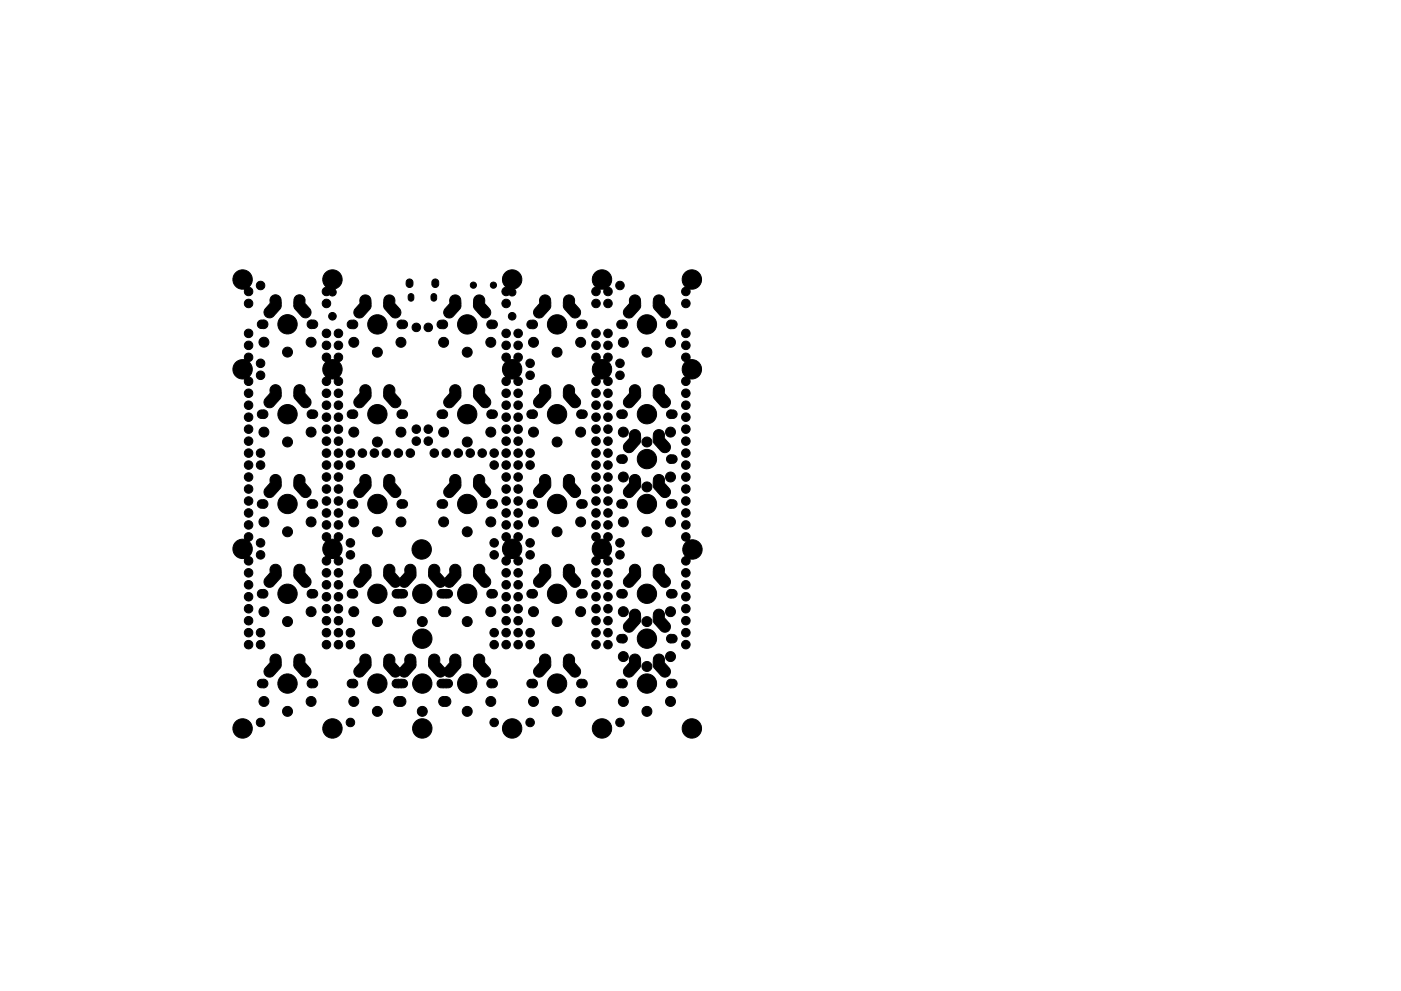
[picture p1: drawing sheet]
<svg xmlns="http://www.w3.org/2000/svg" width="297mm" height="210mm" viewBox="0 0 297 210" stroke-linecap="round" stroke-linejoin="round" font-family="sans-serif">
<g fill="#000" stroke="#000" stroke-width=".21">
<path d="M49.8 58a2.1 2.1 0 0 1 3-.1 2.1 2.1 0 0 1 .1 3 .94 .94 0 0 1 .6 1.2 .94 .94 0 0 1-1.2 .6 .94 .94 0 0 1-.5-1.3 2.09 2.09 0 0 1-2.1-1 2.09 2.09 0 0 1 .1-2.4zM68.9 58a2.08 2.08 0 0 1 3.3 .3 2.08 2.08 0 0 1-1.2 3.1 .86 .86 0 0 1 0 1.2 .86 .86 0 0 1-1.2-.1 .94 .94 0 0 1-1.4-.3 .94 .94 0 0 1 .7-1.3v-.1a2.04 2.04 0 0 1-.2-2.8zM86.3 59.4a.73 .73 0 0 1 .8-.2 .73 .73 0 0 1 .5 .7v.4a.73 .73 0 0 1-.8 .7 .73 .73 0 0 1-.7-.7v-.5zM91.8 59.4a.73 .73 0 0 1 .8-.2 .73 .73 0 0 1 .4 .7 .84 .84 0 0 1-.6 1.1 .73 .73 0 0 1-.8-.7v-.5zM107 58a2.08 2.08 0 0 1 3.3 .3 2.08 2.08 0 0 1-1.2 3.1 .86 .86 0 0 1 0 1.2 .86 .86 0 0 1-1.2-.1 .94 .94 0 0 1-1.4-.3 .94 .94 0 0 1 .7-1.3v-.1a2.04 2.04 0 0 1-.2-2.8zM126 58a2.1 2.1 0 0 1 3-.1 2.1 2.1 0 0 1 .1 3 .94 .94 0 0 1 .6 1.2 .94 .94 0 0 1-1.2 .6 .94 .94 0 0 1-.5-1.3h-.8a.95 .95 0 0 1-.5 1.3 .95 .95 0 0 1-1.2-.6 .95 .95 0 0 1 .7-1.2v-.1a2.04 2.04 0 0 1-.2-2.8zM145.1 58a2.08 2.08 0 0 1 3.5 .7 2.08 2.08 0 0 1-2.3 2.7 .94 .94 0 0 1-.6 1.3 .94 .94 0 0 1-1.2-.7 .94 .94 0 0 1 .8-1.1v-.1a2.04 2.04 0 0 1-.2-2.8zM49.8 77a3.5 3.5 0 0 1 2-.7 .95 .95 0 0 1 .5-1.3 .95 .95 0 0 1 1.3 .6 .95 .95 0 0 1-.8 1.2 2.24 2.24 0 0 1 .1 3.1 .94 .94 0 0 1 .7 1.3 .94 .94 0 0 1-1.3 .5 .94 .94 0 0 1-.5-1.3 2.09 2.09 0 0 1-2.1-1 2.09 2.09 0 0 1 .1-2.4zM54.8 68.2a1.12 1.12 0 0 1 1.3-.3 1.12 1.12 0 0 1 .6 1.3 1.25 1.25 0 0 1-2.1-.3zM57.5 62.9l.6-.3h.7l.6 .4 .2 .6v1.3l-.1 .5-1.4 1.6a1.18 1.18 0 0 1-1.7 .2 1.18 1.18 0 0 1-.2-1.7l1.1-1.1-.1-.8zM62.7 62.8l.9-.3 .6 .3 .4 .6 .1 1 1 1.1a1.18 1.18 0 0 1-.1 1.6 1.18 1.18 0 0 1-1.7 0l-1.6-2v-1.5zM65.4 68.1a1.16 1.16 0 0 1 1.3-.1 1.16 1.16 0 0 1 .6 1.1 1.22 1.22 0 0 1-1.1 .6 1.22 1.22 0 0 1-1.1-.8z"/>
<path d="M68.6 75.2a.96 .96 0 0 1 1.2-.1 .96 .96 0 0 1 .3 1.2h.8a.95 .95 0 0 1 .5-1.3 .95 .95 0 0 1 1.3 .6 .95 .95 0 0 1-.8 1.2 2.24 2.24 0 0 1 0 3.1 .94 .94 0 0 1 .7 1.3 .94 .94 0 0 1-1.3 .5 .94 .94 0 0 1-.4-1.3h-.8a.95 .95 0 0 1-.5 1.3 .95 .95 0 0 1-1.3-.6 .95 .95 0 0 1 .8-1.2 2.23 2.23 0 0 1 0-3.1v-.1a.95 .95 0 0 1-.5-1.5zM73.8 68.3a1.12 1.12 0 0 1 1.4-.3 1.12 1.12 0 0 1 .6 1.3 1.25 1.25 0 0 1-2.2-.4zM76.6 63l.6-.4h.6l.6 .4 .2 .6 .1 1.3-.1 .5-1.5 1.7a1.18 1.18 0 0 1-1.7 .1 1.18 1.18 0 0 1-.1-1.7l1-1.1v-.8zM81.8 62.9l.8-.3 .7 .2 .4 .6v1l1 1.1a1.18 1.18 0 0 1-.1 1.7 1.18 1.18 0 0 1-1.6-.1l-1.6-1.9v-1.6zM84.4 68.2a1.28 1.28 0 0 1 2 .5 1.2 1.2 0 0 1-1.9 .8 .93 .93 0 0 1-.1-1.3zM86.7 62.5a.6 .6 0 0 1 .7-.2 .6 .6 0 0 1 .3 .6v.4a.6 .6 0 0 1-.6 .6 .6 .6 0 0 1-.6-.6zM91.6 62.5a.6 .6 0 0 1 .6-.2 .6 .6 0 0 1 .4 .6v.4a.6 .6 0 0 1-.6 .6 .6 .6 0 0 1-.6-.6zM92.9 68.3a1.12 1.12 0 0 1 1.3-.3 1.12 1.12 0 0 1 .6 1.3 1.25 1.25 0 0 1-2.1-.4zM95.6 63l.6-.4h.7l.6 .4 .2 .6v1.3l-.1 .5-1.5 1.7a1.18 1.18 0 0 1-1.6 .1 1.18 1.18 0 0 1-.2-1.7l1.1-1.1-.1-.8zM100.8 62.9l.9-.3 .6 .2 .4 .6 .1 1 1 1.1a1.18 1.18 0 0 1-.1 1.7 1.18 1.18 0 0 1-1.7-.1l-1.6-1.9v-1.6zM103.4 68.2a1.28 1.28 0 0 1 2.1 .5 1.2 1.2 0 0 1-2 .8 .93 .93 0 0 1-.1-1.3zM106.7 75.2a.96 .96 0 0 1 1.2-.1 .96 .96 0 0 1 .3 1.2h.8a.95 .95 0 0 1 .5-1.3 .95 .95 0 0 1 1.3 .6 .95 .95 0 0 1-.8 1.2 2.24 2.24 0 0 1 0 3.1 .94 .94 0 0 1 .7 1.3 .94 .94 0 0 1-1.3 .5 .94 .94 0 0 1-.4-1.3h-.8a.95 .95 0 0 1-.5 1.3 .95 .95 0 0 1-1.3-.6 .95 .95 0 0 1 .8-1.2 2.23 2.23 0 0 1 0-3.1v-.1a.95 .95 0 0 1-.5-1.5z"/>
<path d="M112 68.1a1.12 1.12 0 0 1 1.4-.1 1.12 1.12 0 0 1 .5 1.3 1.25 1.25 0 0 1-2.2-.4zM114.7 63l.6-.4h.6l.6 .4 .2 .6 .1 1.3-.1 .5-1.5 1.7a1.18 1.18 0 0 1-1.7 .1 1.18 1.18 0 0 1-.1-1.7l1-1.1v-.8zM119.9 62.9l.8-.3 .7 .2 .4 .6v1l1 1.1a1.18 1.18 0 0 1-.1 1.7 1.18 1.18 0 0 1-1.6-.1l-1.6-1.9v-1.6zM122.5 68.2a1.28 1.28 0 0 1 2 .5 1.2 1.2 0 0 1-1.9 .8 .93 .93 0 0 1-.1-1.3zM125.7 75.2a.96 .96 0 0 1 1.2-.1 .96 .96 0 0 1 .3 1.2h.8a.95 .95 0 0 1 .5-1.3 .95 .95 0 0 1 1.3 .6 .95 .95 0 0 1-.8 1.2 2.24 2.24 0 0 1 .1 3.1 .94 .94 0 0 1 .7 1.3 .94 .94 0 0 1-1.3 .5 .94 .94 0 0 1-.5-1.3h-.8a.95 .95 0 0 1-.5 1.3 .95 .95 0 0 1-1.2-.6 .95 .95 0 0 1 .7-1.2 2.23 2.23 0 0 1 0-3.1v-.1a.95 .95 0 0 1-.5-1.5zM131 68.3a1.12 1.12 0 0 1 1.3-.3 1.12 1.12 0 0 1 .6 1.3 1.25 1.25 0 0 1-2.1-.4zM133.7 63l.6-.4h.7l.6 .4 .2 .6v1.3l-.1 .5-1.5 1.7a1.18 1.18 0 0 1-1.6 .1 1.18 1.18 0 0 1-.2-1.7l1.1-1.1-.1-.8zM138.9 62.9l.9-.3 .6 .2 .4 .6 .1 1 1 1.1a1.18 1.18 0 0 1-.1 1.7 1.18 1.18 0 0 1-1.7-.1l-1.6-1.9v-1.6zM141.5 68.2a1.28 1.28 0 0 1 2.1 .5 1.2 1.2 0 0 1-2 .8 .93 .93 0 0 1-.1-1.3zM144.8 75.2a.96 .96 0 0 1 1.2-.1 .96 .96 0 0 1 .3 1.2 2.11 2.11 0 0 1 2.4 2.1 2.11 2.11 0 0 1-2.4 2.1 .94 .94 0 0 1-.6 1.2 .94 .94 0 0 1-1.2-.6 .94 .94 0 0 1 .8-1.2 2.23 2.23 0 0 1 0-3.1v-.1a.95 .95 0 0 1-.5-1.5zM54.8 87.3a1.12 1.12 0 0 1 1.3-.3 1.12 1.12 0 0 1 .6 1.3 1.25 1.25 0 0 1-2.1-.3zM57.5 82l.6-.3h.7l.6 .4 .2 .6v1.3l-.1 .4-1.5 1.7a1.18 1.18 0 0 1-1.6 .1 1.18 1.18 0 0 1-.2-1.6l1.1-1.2-.1-.8z"/>
<path d="M62.7 81.9l.9-.3 .6 .3 .4 .6 .1 .9 1 1.2a1.18 1.18 0 0 1-.1 1.6 1.18 1.18 0 0 1-1.7 0l-1.6-2v-1.5zM65.4 87.2a1.16 1.16 0 0 1 1.3-.2 1.16 1.16 0 0 1 .6 1.1 1.22 1.22 0 0 1-1.1 .7 1.22 1.22 0 0 1-1.1-.8zM73.8 87.3a1.12 1.12 0 0 1 1.4-.3 1.12 1.12 0 0 1 .6 1.3 1.25 1.25 0 0 1-2.2-.3zM76.6 82l.6-.3h.6l.6 .4 .2 .6 .1 1.3-.1 .4-1.5 1.7a1.18 1.18 0 0 1-1.7 .1 1.18 1.18 0 0 1-.1-1.6l1-1.2v-.8zM81.8 81.9l.8-.3 .7 .3 .4 .6v.9l1 1.2a1.18 1.18 0 0 1-.1 1.6 1.18 1.18 0 0 1-1.6 0l-1.6-2v-1.5zM84.4 87.3a1.28 1.28 0 0 1 2 .5 1.2 1.2 0 0 1-1.9 .8 .93 .93 0 0 1-.1-1.3zM92.9 87.3a1.12 1.12 0 0 1 1.3-.3 1.12 1.12 0 0 1 .6 1.3 1.25 1.25 0 0 1-2.1-.3zM95.6 82l.6-.3h.7l.6 .4 .2 .6v1.3l-.1 .4-1.5 1.7a1.18 1.18 0 0 1-1.6 .1 1.18 1.18 0 0 1-.2-1.6l1.1-1.2-.1-.8zM100.8 81.9l.9-.3 .6 .3 .4 .6 .1 .9 1 1.2a1.18 1.18 0 0 1-.1 1.6 1.18 1.18 0 0 1-1.7 0l-1.6-2v-1.5zM103.4 87.3a1.28 1.28 0 0 1 2.1 .5 1.2 1.2 0 0 1-2 .8 .93 .93 0 0 1-.1-1.3zM111.9 87.3a1.12 1.12 0 0 1 1.4-.3 1.12 1.12 0 0 1 .6 1.3 1.25 1.25 0 0 1-2.2-.3zM114.7 82l.6-.3h.6l.6 .4 .2 .6 .1 1.3-.1 .4-1.5 1.7a1.18 1.18 0 0 1-1.7 .1 1.18 1.18 0 0 1-.1-1.6l1-1.2v-.8z"/>
<path d="M119.9 81.9l.8-.3 .7 .3 .4 .6v.9l1 1.2a1.18 1.18 0 0 1-.1 1.6 1.18 1.18 0 0 1-1.6 0l-1.6-2v-1.5zM122.5 87.3a1.28 1.28 0 0 1 2 .5 1.2 1.2 0 0 1-1.9 .8 .93 .93 0 0 1-.1-1.3zM131 96.8a1.12 1.12 0 0 1 1.3-.3 1.12 1.12 0 0 1 .6 1.3 1.25 1.25 0 0 1-2.1-.3zM131 87.3a1.12 1.12 0 0 1 1.3-.3 1.12 1.12 0 0 1 .6 1.3 1.25 1.25 0 0 1-2.1-.3zM133.7 91.5l.6-.3h.7l.6 .4 .2 .6v1.3l-.1 .5-1.5 1.6a1.18 1.18 0 0 1-1.6 .2 1.18 1.18 0 0 1-.2-1.7l1.1-1.1-.1-.8zM133.7 82l.6-.3h.7l.6 .4 .2 .6v1.3l-.1 .4-1.5 1.7a1.18 1.18 0 0 1-1.6 .1 1.18 1.18 0 0 1-.2-1.6l1.1-1.2-.1-.8zM138.9 91.4l.9-.3 .6 .3 .4 .6 .1 1 1 1.1a1.18 1.18 0 0 1-.1 1.6 1.18 1.18 0 0 1-1.7 0l-1.6-2v-1.5zM138.9 81.9l.9-.3 .6 .3 .4 .6 .1 .9 1 1.2a1.18 1.18 0 0 1-.1 1.6 1.18 1.18 0 0 1-1.7 0l-1.6-2v-1.5zM141.5 96.8a1.28 1.28 0 0 1 2.1 .5 1.2 1.2 0 0 1-2 .8 .93 .93 0 0 1-.1-1.3zM141.5 87.3a1.28 1.28 0 0 1 2.1 .5 1.2 1.2 0 0 1-2 .8 .93 .93 0 0 1-.1-1.3zM49.8 115.1a3.5 3.5 0 0 1 2-.7 .95 .95 0 0 1 .5-1.3 .95 .95 0 0 1 1.3 .6 .95 .95 0 0 1-.8 1.2 2.24 2.24 0 0 1 .1 3.1v.1a.93 .93 0 0 1 .6 1.2 .93 .93 0 0 1-1.3 .5 .93 .93 0 0 1-.4-1.3 2.09 2.09 0 0 1-2.1-1 2.09 2.09 0 0 1 .1-2.4zM54.8 106.4a1.12 1.12 0 0 1 1.3-.3 1.12 1.12 0 0 1 .6 1.3 1.25 1.25 0 0 1-2.1-.4z"/>
<path d="M57.5 120.1l.6-.3h.7l.6 .4 .2 .6v1.3l-.1 .4-1.5 1.7a1.18 1.18 0 0 1-1.6 .1 1.18 1.18 0 0 1-.2-1.6l1.1-1.2-.1-.8zM57.5 101.1l.6-.4h.7l.6 .4 .2 .6v1.3l-.1 .5-1.4 1.6a1.18 1.18 0 0 1-1.7 .2 1.18 1.18 0 0 1-.2-1.7l1.1-1.1-.1-.8zM62.7 120l.9-.3 .6 .3 .4 .6 .1 .9 1 1.2a1.18 1.18 0 0 1-.1 1.6 1.18 1.18 0 0 1-1.7 0l-1.6-2v-1.5zM62.7 101l.9-.3 .6 .2 .4 .6 .1 1 1 1.1a1.18 1.18 0 0 1-.1 1.7 1.18 1.18 0 0 1-1.7-.1l-1.6-1.9v-1.6zM65.4 106.2a1.16 1.16 0 0 1 1.3-.1 1.16 1.16 0 0 1 .6 1.1 1.22 1.22 0 0 1-1.1 .6 1.22 1.22 0 0 1-1.1-.8zM68.6 113.3a.96 .96 0 0 1 1.2-.1 .96 .96 0 0 1 .3 1.2h.8a.95 .95 0 0 1 .5-1.3 .95 .95 0 0 1 1.3 .6 .95 .95 0 0 1-.8 1.2 2.24 2.24 0 0 1 0 3.1v.1a.93 .93 0 0 1 .7 1.2 .93 .93 0 0 1-1.3 .5 .93 .93 0 0 1-.4-1.3h-.8a.95 .95 0 0 1-.5 1.3 .95 .95 0 0 1-1.3-.6 .95 .95 0 0 1 .8-1.2 2.23 2.23 0 0 1 0-3.1v-.1a.95 .95 0 0 1-.5-1.5zM73.8 106.4a1.12 1.12 0 0 1 1.4-.3 1.12 1.12 0 0 1 .6 1.3 1.25 1.25 0 0 1-2.2-.4zM76.6 120.1l.6-.3h.6l.6 .4 .2 .6 .1 1.3-.1 .4-1.5 1.7a1.18 1.18 0 0 1-1.7 .1 1.18 1.18 0 0 1-.1-1.6l1-1.2v-.8zM76.6 101.1l.6-.4h.6l.6 .4 .2 .6 .1 1.3-.1 .5-1.5 1.6a1.18 1.18 0 0 1-1.6 .2 1.18 1.18 0 0 1-.2-1.7l1-1.1v-.8zM81.8 101l.8-.3 .7 .2 .4 .6v1l1 1.1a1.18 1.18 0 0 1-.1 1.7 1.18 1.18 0 0 1-1.6-.1l-1.6-1.9v-1.6zM84.4 106.3a1.28 1.28 0 0 1 2 .5 1.2 1.2 0 0 1-1.9 .8 .93 .93 0 0 1-.1-1.3zM81.8 120l.8-.3 .7 .3 .4 .6v.9l1.1 1.2 1-1.2 .1-.9 .3-.6 .7-.3 .9 .3 .4 .8v1.5l-1.6 1.9a1.7 1.7 0 0 1-1.9 0 1.17 1.17 0 0 1-1.7 .1l-1.6-2v-1.5z"/>
<path d="M92.9 106.4a1.12 1.12 0 0 1 1.3-.3 1.12 1.12 0 0 1 .6 1.3 1.25 1.25 0 0 1-2.1-.4zM91.3 120l.9-.3 .6 .3 .4 .6v.9l1.1 1.2 1.1-1.2v-.9l.4-.6 .6-.3 .9 .3 .4 .8v1.5l-1.6 1.9a1.7 1.7 0 0 1-1.9 0 1.17 1.17 0 0 1-1.7 .1l-1.6-2v-1.5zM95.6 101.1l.6-.4h.7l.6 .4 .2 .6v1.3l-.1 .5-1.4 1.6a1.18 1.18 0 0 1-1.7 .2 1.18 1.18 0 0 1-.2-1.7l1.1-1.1-.1-.8zM100.8 120l.9-.3 .6 .3 .4 .6 .1 .9 1 1.2a1.18 1.18 0 0 1-.1 1.6 1.18 1.18 0 0 1-1.7 0l-1.6-2v-1.5zM100.8 101l.9-.3 .6 .2 .4 .6 .1 1 1 1.1a1.18 1.18 0 0 1-.1 1.7 1.18 1.18 0 0 1-1.7-.1l-1.6-1.9v-1.6zM103.4 106.3a1.28 1.28 0 0 1 2.1 .5 1.2 1.2 0 0 1-2 .8 .93 .93 0 0 1-.1-1.3zM106.7 113.3a.96 .96 0 0 1 1.2-.1 .96 .96 0 0 1 .3 1.2h.8a.95 .95 0 0 1 .5-1.3 .95 .95 0 0 1 1.3 .6 .95 .95 0 0 1-.8 1.2 2.24 2.24 0 0 1 0 3.1v.1a.93 .93 0 0 1 .7 1.2 .93 .93 0 0 1-1.3 .5 .93 .93 0 0 1-.4-1.3h-.8a.95 .95 0 0 1-.5 1.3 .95 .95 0 0 1-1.3-.6 .95 .95 0 0 1 .8-1.2 2.23 2.23 0 0 1 0-3.1v-.1a.95 .95 0 0 1-.5-1.5zM111.9 106.4a1.12 1.12 0 0 1 1.4-.3 1.12 1.12 0 0 1 .6 1.3 1.25 1.25 0 0 1-2.2-.4zM114.7 120.1l.6-.3h.6l.6 .4 .2 .6 .1 1.3-.1 .4-1.5 1.7a1.18 1.18 0 0 1-1.7 .1 1.18 1.18 0 0 1-.1-1.6l1-1.2v-.8zM114.7 101.1l.6-.4h.6l.6 .4 .2 .6 .1 1.3-.1 .5-1.5 1.6a1.18 1.18 0 0 1-1.6 .2 1.18 1.18 0 0 1-.2-1.7l1-1.1v-.8zM119.9 120l.8-.3 .7 .3 .4 .6v.9l1 1.2a1.18 1.18 0 0 1-.1 1.6 1.18 1.18 0 0 1-1.6 0l-1.6-2v-1.5zM119.9 101l.8-.3 .7 .2 .4 .6v1l1 1.1a1.18 1.18 0 0 1-.1 1.7 1.18 1.18 0 0 1-1.6-.1l-1.6-1.9v-1.6z"/>
<path d="M122.5 106.3a1.28 1.28 0 0 1 2 .5 1.2 1.2 0 0 1-1.9 .8 .93 .93 0 0 1-.1-1.3zM125.7 113.3a.96 .96 0 0 1 1.2-.1 .96 .96 0 0 1 .3 1.2h.8a.95 .95 0 0 1 .5-1.3 .95 .95 0 0 1 1.3 .6 .95 .95 0 0 1-.8 1.2 2.24 2.24 0 0 1 0 3.1v.1a.94 .94 0 0 1 .7 1.2 .94 .94 0 0 1-1.2 .5 .94 .94 0 0 1-.5-1.3h-.8a.95 .95 0 0 1-.5 1.3 .95 .95 0 0 1-1.2-.6 .95 .95 0 0 1 .7-1.2 2.23 2.23 0 0 1 0-3.1v-.1a.94 .94 0 0 1-.5-1.5zM131 106.4a1.12 1.12 0 0 1 1.3-.3 1.12 1.12 0 0 1 .6 1.3 1.25 1.25 0 0 1-2.1-.4zM133.7 120.1l.6-.3h.7l.6 .4 .2 .6v1.3l-.1 .4-1.5 1.7a1.18 1.18 0 0 1-1.6 .1 1.18 1.18 0 0 1-.2-1.6l1.1-1.2-.1-.8zM133.7 101.1l.6-.4h.7l.6 .4 .2 .6v1.3l-.1 .5-1.4 1.6a1.18 1.18 0 0 1-1.7 .2 1.18 1.18 0 0 1-.2-1.7l1.1-1.1-.1-.8zM138.9 120l.9-.3 .6 .3 .4 .6 .1 .9 1 1.2a1.18 1.18 0 0 1-.1 1.6 1.18 1.18 0 0 1-1.7 0l-1.6-2v-1.5zM138.9 101l.9-.3 .6 .2 .4 .6 .1 1 1 1.1a1.18 1.18 0 0 1-.1 1.7 1.18 1.18 0 0 1-1.7-.1l-1.6-1.9v-1.6zM141.5 106.3a1.28 1.28 0 0 1 2.1 .5 1.2 1.2 0 0 1-2 .8 .93 .93 0 0 1-.1-1.3zM144.8 113.3a.95 .95 0 0 1 1.3 0 .95 .95 0 0 1 .1 1.2 2.13 2.13 0 0 1 2.7 2 2.13 2.13 0 0 1-2.6 2.2 .93 .93 0 0 1-.7 1.1 .93 .93 0 0 1-1.1-.7 .93 .93 0 0 1 .8-1.1 2.22 2.22 0 0 1 .2-3.1l-.1-.1a.92 .92 0 0 1-.8-.5 .92 .92 0 0 1 .2-1zM54.8 125.4a1.12 1.12 0 0 1 1.3-.3 1.12 1.12 0 0 1 .6 1.3 1.25 1.25 0 0 1-2.1-.3zM57.5 139.2l.6-.4h.7l.6 .4 .2 .6v1.3l-.1 .5-1.5 1.7a1.18 1.18 0 0 1-1.6 .1 1.18 1.18 0 0 1-.2-1.7l1.1-1.1-.1-.8zM62.7 139.1l.9-.3 .6 .2 .4 .6 .1 1 1 1.1a1.18 1.18 0 0 1-.1 1.7 1.18 1.18 0 0 1-1.7-.1l-1.6-1.9v-1.6z"/>
<path d="M65.4 125.3a1.16 1.16 0 0 1 1.3-.2 1.16 1.16 0 0 1 .6 1.1 1.22 1.22 0 0 1-1.1 .7 1.22 1.22 0 0 1-1.1-.8zM73.8 125.4a1.12 1.12 0 0 1 1.4-.3 1.12 1.12 0 0 1 .6 1.3 1.25 1.25 0 0 1-2.2-.3zM76.6 139.2l.6-.4h.6l.6 .4 .2 .6 .1 1.3-.1 .5-1.5 1.7a1.18 1.18 0 0 1-1.7 .1 1.18 1.18 0 0 1-.1-1.7l1-1.1v-.8zM83.3 125.4l.5-.3h.9a1.79 1.79 0 0 1 1.6 .5 1.04 1.04 0 0 1-.2 1 1.04 1.04 0 0 1-1.1 .3h-.2a1.79 1.79 0 0 1-1.6-.5l-.1-.5zM83.9 129a1.32 1.32 0 0 1 1.4-.2 1.32 1.32 0 0 1 .7 1.3 1.44 1.44 0 0 1-2.5 0v-.6zM81.8 139.1l.8-.3 .7 .2 .4 .6v1l1.1 1.1 1-1.1 .1-1 .3-.6 .7-.2 .9 .3 .4 .7v1.6l-1.6 1.9a1.68 1.68 0 0 1-1.9 0 1.17 1.17 0 0 1-1.7 0l-1.6-1.9v-1.6zM92.9 125.4l.4-.3h1a1.79 1.79 0 0 1 1.5 .5 1.04 1.04 0 0 1-.2 1 1.04 1.04 0 0 1-1.1 .3h-.2a1.79 1.79 0 0 1-1.5-.5l-.1-.5zM93.4 129a1.32 1.32 0 0 1 1.4-.2 1.32 1.32 0 0 1 .7 1.3 1.44 1.44 0 0 1-2.5 0v-.6zM91.3 139.1l.9-.3 .6 .2 .4 .6v1l1.1 1.1 1.1-1.1v-1l.4-.6 .6-.2 .9 .3 .4 .7v1.6l-1.6 1.9a1.68 1.68 0 0 1-1.9 0 1.17 1.17 0 0 1-1.7 0l-1.6-1.9v-1.6zM100.8 139.1l.9-.3 .6 .2 .4 .6 .1 1 1 1.1a1.18 1.18 0 0 1-.1 1.7 1.18 1.18 0 0 1-1.7-.1l-1.6-1.9v-1.6zM103.4 125.4a1.28 1.28 0 0 1 2.1 .5 1.2 1.2 0 0 1-2 .8 .93 .93 0 0 1-.1-1.3zM111.9 125.4a1.12 1.12 0 0 1 1.4-.3 1.12 1.12 0 0 1 .6 1.3 1.25 1.25 0 0 1-2.2-.3z"/>
<path d="M114.7 139.2l.6-.4h.6l.6 .4 .2 .6 .1 1.3-.1 .5-1.5 1.7a1.18 1.18 0 0 1-1.7 .1 1.18 1.18 0 0 1-.1-1.7l1-1.1v-.8zM119.9 139.1l.8-.3 .7 .2 .4 .6v1l1 1.1a1.18 1.18 0 0 1-.1 1.7 1.18 1.18 0 0 1-1.6-.1l-1.6-1.9v-1.6zM122.5 125.4a1.28 1.28 0 0 1 2 .5 1.2 1.2 0 0 1-1.9 .8 .93 .93 0 0 1-.1-1.3zM131.1 134.8a1.12 1.12 0 0 1 1.3-.1 1.12 1.12 0 0 1 .5 1.2 1.25 1.25 0 0 1-2.1-.3zM131 125.4a1.12 1.12 0 0 1 1.3-.3 1.12 1.12 0 0 1 .6 1.3 1.25 1.25 0 0 1-2.1-.3zM133.7 139.2l.6-.4h.7l.6 .4 .2 .6v1.3l-.1 .5-1.5 1.7a1.18 1.18 0 0 1-1.6 .1 1.18 1.18 0 0 1-.2-1.7l1.1-1.1-.1-.8zM133.7 129.6l.6-.3h.7l.6 .4 .2 .6v1.3l-.1 .5-1.5 1.6a1.18 1.18 0 0 1-1.6 .2 1.18 1.18 0 0 1-.2-1.7l1.1-1.1-.1-.8zM138.9 139.1l.9-.3 .6 .2 .4 .6 .1 1 1 1.1a1.18 1.18 0 0 1-.1 1.7 1.18 1.18 0 0 1-1.7-.1l-1.6-1.9v-1.6zM138.9 129.5l.9-.3 .6 .3 .4 .6 .1 1 1 1.1a1.18 1.18 0 0 1-.1 1.6 1.18 1.18 0 0 1-1.7 0l-1.6-2v-1.5zM141.5 134.9a1.28 1.28 0 0 1 2.1 .5 1.2 1.2 0 0 1-2 .8 .93 .93 0 0 1-.1-1.3zM141.5 125.4a1.28 1.28 0 0 1 2.1 .5 1.2 1.2 0 0 1-2 .8 .93 .93 0 0 1-.1-1.3zM54.8 144.5a1.12 1.12 0 0 1 1.3-.3 1.12 1.12 0 0 1 .6 1.3 1.25 1.25 0 0 1-2.1-.4z"/>
<path d="M65.3 144.4a1.28 1.28 0 0 1 2.1 .5 1.2 1.2 0 0 1-2 .8 .93 .93 0 0 1-.1-1.3zM73.8 144.5a1.12 1.12 0 0 1 1.4-.3 1.12 1.12 0 0 1 .6 1.3 1.25 1.25 0 0 1-2.2-.4zM83.5 144.3l.4-.2h.8a1.79 1.79 0 0 1 1.6 .5 1.04 1.04 0 0 1-.2 1.1 1.04 1.04 0 0 1-1.1 .3l-.2-.1a1.79 1.79 0 0 1-1.6-.4l-.1-.6zM83.9 148a1.32 1.32 0 0 1 1.4-.1 1.32 1.32 0 0 1 .7 1.2 1.44 1.44 0 0 1-2.5 0v-.6zM93 144.3l.5-.2h.8a1.79 1.79 0 0 1 1.5 .5 1.04 1.04 0 0 1-.2 1.1 1.04 1.04 0 0 1-1.1 .3l-.2-.1a1.79 1.79 0 0 1-1.5-.4l-.1-.6zM93.4 148a1.32 1.32 0 0 1 1.4-.1 1.32 1.32 0 0 1 .7 1.2 1.44 1.44 0 0 1-2.5 0v-.6zM103.4 144.4a1.28 1.28 0 0 1 2.1 .5 1.2 1.2 0 0 1-2 .8 .93 .93 0 0 1-.1-1.3zM112 144.3a1.12 1.12 0 0 1 1.4-.1 1.12 1.12 0 0 1 .5 1.3 1.25 1.25 0 0 1-2.2-.4zM122.5 144.4a1.28 1.28 0 0 1 2 .5 1.2 1.2 0 0 1-1.9 .8 .93 .93 0 0 1-.1-1.3zM131.1 144.3a1.12 1.12 0 0 1 1.3-.1 1.12 1.12 0 0 1 .5 1.3 1.25 1.25 0 0 1-2.1-.4zM141.5 144.4a1.28 1.28 0 0 1 2.1 .5 1.2 1.2 0 0 1-2 .8 .93 .93 0 0 1-.1-1.3z"/>
<circle cx="52.7" cy="70.7" r=".9"/>
<circle cx="52.7" cy="73.3" r=".9"/>
<circle cx="52.7" cy="64.4" r=".9"/>
<circle cx="55.2" cy="77.1" r=".9"/>
<circle cx="55.2" cy="79.6" r=".9"/>
<circle cx="55.2" cy="60.6" r=".9"/>
<circle cx="56" cy="72.6" r="1.06"/>
<circle cx="61" cy="74.7" r="1.06"/>
<circle cx="61" cy="68.8" r="2.05"/>
<circle cx="66" cy="72.6" r="1.06"/>
<circle cx="69.2" cy="70.7" r=".9"/>
<circle cx="69.2" cy="73.3" r=".9"/>
<circle cx="69.2" cy="64.4" r=".9"/>
<circle cx="70.5" cy="67.1" r=".8"/>
<circle cx="71.8" cy="70.7" r=".9"/>
<circle cx="71.8" cy="73.3" r=".9"/>
<circle cx="75" cy="72.6" r="1.06"/>
<circle cx="80" cy="74.7" r="1.06"/>
<circle cx="80" cy="68.8" r="2.05"/>
<circle cx="85" cy="72.6" r="1.06"/>
<circle cx="88.3" cy="69.5" r=".9"/>
<circle cx="90.8" cy="69.5" r=".9"/>
<circle cx="94.1" cy="72.6" r="1.06"/>
<circle cx="99.1" cy="74.7" r="1.06"/>
<circle cx="99.1" cy="68.8" r="2.05"/>
<circle cx="100.4" cy="60.5" r=".65"/>
<circle cx="104.1" cy="72.6" r="1.06"/>
<circle cx="104.6" cy="60.5" r=".65"/>
<circle cx="107.3" cy="70.7" r=".9"/>
<circle cx="107.3" cy="73.3" r=".9"/>
<circle cx="107.3" cy="64.4" r=".9"/>
<circle cx="108.6" cy="67.1" r=".8"/>
<circle cx="109.9" cy="70.7" r=".9"/>
<circle cx="109.9" cy="73.3" r=".9"/>
<circle cx="112.4" cy="77.1" r=".9"/>
<circle cx="112.4" cy="79.6" r=".9"/>
<circle cx="113.1" cy="72.6" r="1.06"/>
<circle cx="118.1" cy="74.7" r="1.06"/>
<circle cx="118.1" cy="68.8" r="2.05"/>
<circle cx="123.1" cy="72.6" r="1.06"/>
<circle cx="126.4" cy="70.7" r=".9"/>
<circle cx="126.4" cy="73.3" r=".9"/>
<circle cx="126.4" cy="64.4" r=".9"/>
<circle cx="128.9" cy="70.7" r=".9"/>
<circle cx="128.9" cy="73.3" r=".9"/>
<circle cx="128.9" cy="64.4" r=".9"/>
<circle cx="131.4" cy="77.1" r=".9"/>
<circle cx="131.4" cy="79.6" r=".9"/>
<circle cx="131.4" cy="60.6" r=".9"/>
<circle cx="132.2" cy="72.6" r="1.06"/>
<circle cx="137.2" cy="74.7" r="1.06"/>
<circle cx="137.2" cy="68.8" r="2.05"/>
<circle cx="142.2" cy="72.6" r="1.06"/>
<circle cx="145.4" cy="70.7" r=".9"/>
<circle cx="145.4" cy="73.3" r=".9"/>
<circle cx="145.4" cy="64.4" r=".9"/>
<circle cx="52.7" cy="88.5" r=".9"/>
<circle cx="52.7" cy="98.7" r=".9"/>
<circle cx="52.7" cy="96.1" r=".9"/>
<circle cx="52.7" cy="83.4" r=".9"/>
<circle cx="52.7" cy="86" r=".9"/>
<circle cx="52.7" cy="93.6" r=".9"/>
<circle cx="52.7" cy="91.1" r=".9"/>
<circle cx="55.2" cy="98.7" r=".9"/>
<circle cx="55.2" cy="96.1" r=".9"/>
<circle cx="56" cy="91.7" r="1.06"/>
<circle cx="61" cy="93.8" r="1.06"/>
<circle cx="61" cy="87.9" r="2.05"/>
<circle cx="66" cy="91.7" r="1.06"/>
<circle cx="69.2" cy="98.7" r=".9"/>
<circle cx="69.2" cy="88.5" r=".9"/>
<circle cx="69.2" cy="96.1" r=".9"/>
<circle cx="69.2" cy="83.4" r=".9"/>
<circle cx="69.2" cy="86" r=".9"/>
<circle cx="69.2" cy="93.6" r=".9"/>
<circle cx="69.2" cy="91.1" r=".9"/>
<circle cx="71.8" cy="98.7" r=".9"/>
<circle cx="71.8" cy="88.5" r=".9"/>
<circle cx="71.8" cy="96.1" r=".9"/>
<circle cx="71.8" cy="83.4" r=".9"/>
<circle cx="71.8" cy="86" r=".9"/>
<circle cx="71.8" cy="93.6" r=".9"/>
<circle cx="71.8" cy="91.1" r=".9"/>
<circle cx="74.3" cy="98.7" r=".9"/>
<circle cx="74.3" cy="96.1" r=".9"/>
<circle cx="75" cy="91.7" r="1.06"/>
<circle cx="76.8" cy="96.1" r=".9"/>
<circle cx="79.4" cy="96.1" r=".9"/>
<circle cx="80" cy="93.8" r="1.06"/>
<circle cx="80" cy="87.9" r="2.05"/>
<circle cx="81.9" cy="96.1" r=".9"/>
<circle cx="84.5" cy="96.1" r=".9"/>
<circle cx="85" cy="91.7" r="1.06"/>
<circle cx="87" cy="96.1" r=".9"/>
<circle cx="88.3" cy="93.6" r=".9"/>
<circle cx="88.3" cy="91.1" r=".9"/>
<circle cx="90.8" cy="93.6" r=".9"/>
<circle cx="90.8" cy="91.1" r=".9"/>
<circle cx="92.1" cy="96.1" r=".9"/>
<circle cx="94.1" cy="91.7" r="1.06"/>
<circle cx="94.6" cy="96.1" r=".9"/>
<circle cx="97.2" cy="96.1" r=".9"/>
<circle cx="99.1" cy="93.8" r="1.06"/>
<circle cx="99.1" cy="87.9" r="2.05"/>
<circle cx="99.7" cy="96.1" r=".9"/>
<circle cx="102.2" cy="96.1" r=".9"/>
<circle cx="104.1" cy="91.7" r="1.06"/>
<circle cx="104.8" cy="98.7" r=".9"/>
<circle cx="104.8" cy="96.1" r=".9"/>
<circle cx="107.3" cy="98.7" r=".9"/>
<circle cx="107.3" cy="88.5" r=".9"/>
<circle cx="107.3" cy="96.1" r=".9"/>
<circle cx="107.3" cy="83.4" r=".9"/>
<circle cx="107.3" cy="86" r=".9"/>
<circle cx="107.3" cy="93.6" r=".9"/>
<circle cx="107.3" cy="91.1" r=".9"/>
<circle cx="109.9" cy="98.7" r=".9"/>
<circle cx="109.9" cy="88.5" r=".9"/>
<circle cx="109.9" cy="96.1" r=".9"/>
<circle cx="109.9" cy="83.4" r=".9"/>
<circle cx="109.9" cy="86" r=".9"/>
<circle cx="109.9" cy="93.6" r=".9"/>
<circle cx="109.9" cy="91.1" r=".9"/>
<circle cx="112.4" cy="98.7" r=".9"/>
<circle cx="112.4" cy="96.1" r=".9"/>
<circle cx="113.1" cy="91.7" r="1.06"/>
<circle cx="118.1" cy="93.8" r="1.06"/>
<circle cx="118.1" cy="87.9" r="2.05"/>
<circle cx="123.1" cy="91.7" r="1.06"/>
<circle cx="126.4" cy="88.5" r=".9"/>
<circle cx="126.4" cy="98.7" r=".9"/>
<circle cx="126.4" cy="96.1" r=".9"/>
<circle cx="126.4" cy="83.4" r=".9"/>
<circle cx="126.4" cy="86" r=".9"/>
<circle cx="126.4" cy="93.6" r=".9"/>
<circle cx="126.4" cy="91.1" r=".9"/>
<circle cx="128.9" cy="88.5" r=".9"/>
<circle cx="128.9" cy="98.7" r=".9"/>
<circle cx="128.9" cy="96.1" r=".9"/>
<circle cx="128.9" cy="83.4" r=".9"/>
<circle cx="128.9" cy="86" r=".9"/>
<circle cx="128.9" cy="93.6" r=".9"/>
<circle cx="128.9" cy="91.1" r=".9"/>
<circle cx="132.2" cy="91.7" r="1.06"/>
<circle cx="137.2" cy="93.8" r="1.06"/>
<circle cx="137.2" cy="97.4" r="2.05"/>
<circle cx="137.2" cy="87.9" r="2.05"/>
<circle cx="142.2" cy="91.7" r="1.06"/>
<circle cx="145.4" cy="98.7" r=".9"/>
<circle cx="145.4" cy="88.5" r=".9"/>
<circle cx="145.4" cy="96.1" r=".9"/>
<circle cx="145.4" cy="83.4" r=".9"/>
<circle cx="145.4" cy="86" r=".9"/>
<circle cx="145.4" cy="93.6" r=".9"/>
<circle cx="145.4" cy="91.1" r=".9"/>
<circle cx="52.7" cy="103.8" r=".9"/>
<circle cx="52.7" cy="108.8" r=".9"/>
<circle cx="52.7" cy="106.3" r=".9"/>
<circle cx="52.7" cy="111.4" r=".9"/>
<circle cx="52.7" cy="101.2" r=".9"/>
<circle cx="55.2" cy="117.7" r=".9"/>
<circle cx="55.2" cy="115.2" r=".9"/>
<circle cx="56" cy="110.7" r="1.06"/>
<circle cx="61" cy="112.8" r="1.06"/>
<circle cx="61" cy="106.9" r="2.05"/>
<circle cx="66" cy="110.7" r="1.06"/>
<circle cx="69.2" cy="103.8" r=".9"/>
<circle cx="69.2" cy="108.8" r=".9"/>
<circle cx="69.2" cy="106.3" r=".9"/>
<circle cx="69.2" cy="111.4" r=".9"/>
<circle cx="69.2" cy="101.2" r=".9"/>
<circle cx="71.8" cy="103.8" r=".9"/>
<circle cx="71.8" cy="108.8" r=".9"/>
<circle cx="71.8" cy="106.3" r=".9"/>
<circle cx="71.8" cy="111.4" r=".9"/>
<circle cx="71.8" cy="101.2" r=".9"/>
<circle cx="74.3" cy="117.7" r=".9"/>
<circle cx="74.3" cy="115.2" r=".9"/>
<circle cx="75" cy="110.7" r="1.06"/>
<circle cx="80" cy="112.8" r="1.06"/>
<circle cx="80" cy="106.9" r="2.05"/>
<circle cx="85" cy="110.7" r="1.06"/>
<circle cx="89.4" cy="116.6" r="2.06"/>
<circle cx="94.1" cy="110.7" r="1.06"/>
<circle cx="99.1" cy="112.8" r="1.06"/>
<circle cx="99.1" cy="106.9" r="2.05"/>
<circle cx="104.1" cy="110.7" r="1.06"/>
<circle cx="104.8" cy="117.7" r=".9"/>
<circle cx="104.8" cy="115.2" r=".9"/>
<circle cx="107.3" cy="103.8" r=".9"/>
<circle cx="107.3" cy="108.8" r=".9"/>
<circle cx="107.3" cy="106.3" r=".9"/>
<circle cx="107.3" cy="111.4" r=".9"/>
<circle cx="107.3" cy="101.2" r=".9"/>
<circle cx="109.9" cy="103.8" r=".9"/>
<circle cx="109.9" cy="108.8" r=".9"/>
<circle cx="109.9" cy="106.3" r=".9"/>
<circle cx="109.9" cy="111.4" r=".9"/>
<circle cx="109.9" cy="101.2" r=".9"/>
<circle cx="112.4" cy="117.7" r=".9"/>
<circle cx="112.4" cy="115.2" r=".9"/>
<circle cx="113.1" cy="110.7" r="1.06"/>
<circle cx="118.1" cy="112.8" r="1.06"/>
<circle cx="118.1" cy="106.9" r="2.05"/>
<circle cx="123.1" cy="110.7" r="1.06"/>
<circle cx="126.4" cy="103.8" r=".9"/>
<circle cx="126.4" cy="108.8" r=".9"/>
<circle cx="126.4" cy="106.3" r=".9"/>
<circle cx="126.4" cy="111.4" r=".9"/>
<circle cx="126.4" cy="101.2" r=".9"/>
<circle cx="128.9" cy="103.8" r=".9"/>
<circle cx="128.9" cy="108.8" r=".9"/>
<circle cx="128.9" cy="106.3" r=".9"/>
<circle cx="128.9" cy="111.4" r=".9"/>
<circle cx="128.9" cy="101.2" r=".9"/>
<circle cx="131.4" cy="117.7" r=".9"/>
<circle cx="131.4" cy="115.2" r=".9"/>
<circle cx="132.2" cy="101.2" r="1.06"/>
<circle cx="132.2" cy="110.7" r="1.06"/>
<circle cx="137.2" cy="112.8" r="1.06"/>
<circle cx="137.2" cy="103.3" r="1.06"/>
<circle cx="137.2" cy="106.9" r="2.05"/>
<circle cx="142.2" cy="110.7" r="1.06"/>
<circle cx="142.2" cy="101.2" r="1.06"/>
<circle cx="145.4" cy="103.8" r=".9"/>
<circle cx="145.4" cy="108.8" r=".9"/>
<circle cx="145.4" cy="106.3" r=".9"/>
<circle cx="145.4" cy="111.4" r=".9"/>
<circle cx="145.4" cy="101.2" r=".9"/>
<circle cx="52.7" cy="136.8" r=".9"/>
<circle cx="52.7" cy="126.6" r=".9"/>
<circle cx="52.7" cy="134.2" r=".9"/>
<circle cx="52.7" cy="121.5" r=".9"/>
<circle cx="52.7" cy="124.1" r=".9"/>
<circle cx="52.7" cy="131.7" r=".9"/>
<circle cx="52.7" cy="129.2" r=".9"/>
<circle cx="55.2" cy="136.8" r=".9"/>
<circle cx="55.2" cy="134.2" r=".9"/>
<circle cx="56" cy="129.8" r="1.06"/>
<circle cx="61" cy="131.9" r="1.06"/>
<circle cx="61" cy="126" r="2.05"/>
<circle cx="66" cy="129.8" r="1.06"/>
<circle cx="69.2" cy="136.8" r=".9"/>
<circle cx="69.2" cy="126.6" r=".9"/>
<circle cx="69.2" cy="134.2" r=".9"/>
<circle cx="69.2" cy="121.5" r=".9"/>
<circle cx="69.2" cy="124.1" r=".9"/>
<circle cx="69.2" cy="131.7" r=".9"/>
<circle cx="69.2" cy="129.2" r=".9"/>
<circle cx="71.8" cy="136.8" r=".9"/>
<circle cx="71.8" cy="126.6" r=".9"/>
<circle cx="71.8" cy="134.2" r=".9"/>
<circle cx="71.8" cy="121.5" r=".9"/>
<circle cx="71.8" cy="124.1" r=".9"/>
<circle cx="71.8" cy="131.7" r=".9"/>
<circle cx="71.8" cy="129.2" r=".9"/>
<circle cx="74.3" cy="136.8" r=".9"/>
<circle cx="74.3" cy="134.2" r=".9"/>
<circle cx="75" cy="129.8" r="1.06"/>
<circle cx="80" cy="131.9" r="1.06"/>
<circle cx="80" cy="126" r="2.05"/>
<circle cx="89.5" cy="135.5" r="2.06"/>
<circle cx="89.5" cy="131.9" r="1.06"/>
<circle cx="89.5" cy="126" r="2.05"/>
<circle cx="99.1" cy="131.9" r="1.06"/>
<circle cx="99.1" cy="126" r="2.05"/>
<circle cx="104.1" cy="129.8" r="1.06"/>
<circle cx="104.8" cy="136.8" r=".9"/>
<circle cx="104.8" cy="134.2" r=".9"/>
<circle cx="107.3" cy="136.8" r=".9"/>
<circle cx="107.3" cy="126.6" r=".9"/>
<circle cx="107.3" cy="134.2" r=".9"/>
<circle cx="107.3" cy="121.5" r=".9"/>
<circle cx="107.3" cy="124.1" r=".9"/>
<circle cx="107.3" cy="131.7" r=".9"/>
<circle cx="107.3" cy="129.2" r=".9"/>
<circle cx="109.9" cy="136.8" r=".9"/>
<circle cx="109.9" cy="126.6" r=".9"/>
<circle cx="109.9" cy="134.2" r=".9"/>
<circle cx="109.9" cy="121.5" r=".9"/>
<circle cx="109.9" cy="124.1" r=".9"/>
<circle cx="109.9" cy="131.7" r=".9"/>
<circle cx="109.9" cy="129.2" r=".9"/>
<circle cx="112.4" cy="136.8" r=".9"/>
<circle cx="112.4" cy="134.2" r=".9"/>
<circle cx="113.1" cy="129.8" r="1.06"/>
<circle cx="118.1" cy="131.9" r="1.06"/>
<circle cx="118.1" cy="126" r="2.05"/>
<circle cx="123.1" cy="129.8" r="1.06"/>
<circle cx="126.4" cy="126.6" r=".9"/>
<circle cx="126.4" cy="136.8" r=".9"/>
<circle cx="126.4" cy="134.2" r=".9"/>
<circle cx="126.4" cy="121.5" r=".9"/>
<circle cx="126.4" cy="124.1" r=".9"/>
<circle cx="126.4" cy="131.7" r=".9"/>
<circle cx="126.4" cy="129.2" r=".9"/>
<circle cx="128.9" cy="136.8" r=".9"/>
<circle cx="128.9" cy="126.6" r=".9"/>
<circle cx="128.9" cy="134.2" r=".9"/>
<circle cx="128.9" cy="121.5" r=".9"/>
<circle cx="128.9" cy="124.1" r=".9"/>
<circle cx="128.9" cy="131.7" r=".9"/>
<circle cx="128.9" cy="129.2" r=".9"/>
<circle cx="132.2" cy="139.3" r="1.06"/>
<circle cx="132.2" cy="129.8" r="1.06"/>
<circle cx="137.2" cy="131.9" r="1.06"/>
<circle cx="137.2" cy="126" r="2.05"/>
<circle cx="137.2" cy="135.5" r="2.05"/>
<circle cx="142.2" cy="139.3" r="1.06"/>
<circle cx="142.2" cy="129.8" r="1.06"/>
<circle cx="145.4" cy="136.8" r=".9"/>
<circle cx="145.4" cy="126.6" r=".9"/>
<circle cx="145.4" cy="134.2" r=".9"/>
<circle cx="145.4" cy="121.5" r=".9"/>
<circle cx="145.4" cy="124.1" r=".9"/>
<circle cx="145.4" cy="131.7" r=".9"/>
<circle cx="145.4" cy="129.2" r=".9"/>
<circle cx="51.4" cy="154.6" r="2.06"/>
<circle cx="55.2" cy="153.3" r=".9"/>
<circle cx="56" cy="148.8" r="1.06"/>
<circle cx="61" cy="150.9" r="1.06"/>
<circle cx="61" cy="145" r="2.05"/>
<circle cx="66" cy="148.8" r="1.06"/>
<circle cx="70.5" cy="154.6" r="2.06"/>
<circle cx="74.3" cy="153.3" r=".9"/>
<circle cx="75" cy="148.8" r="1.06"/>
<circle cx="80" cy="150.9" r="1.06"/>
<circle cx="80" cy="145" r="2.05"/>
<circle cx="89.5" cy="150.9" r="1.06"/>
<circle cx="89.5" cy="154.6" r="2.06"/>
<circle cx="89.5" cy="145" r="2.05"/>
<circle cx="99.1" cy="150.9" r="1.06"/>
<circle cx="99.1" cy="145" r="2.05"/>
<circle cx="104.1" cy="148.8" r="1.06"/>
<circle cx="104.8" cy="153.3" r=".9"/>
<circle cx="108.6" cy="154.6" r="2.06"/>
<circle cx="112.4" cy="153.3" r=".9"/>
<circle cx="113.1" cy="148.8" r="1.06"/>
<circle cx="118.1" cy="150.9" r="1.06"/>
<circle cx="118.1" cy="145" r="2.05"/>
<circle cx="123.1" cy="148.8" r="1.06"/>
<circle cx="127.6" cy="154.6" r="2.06"/>
<circle cx="131.4" cy="153.3" r=".9"/>
<circle cx="132.2" cy="148.8" r="1.06"/>
<circle cx="137.2" cy="141.4" r="1.06"/>
<circle cx="137.2" cy="150.9" r="1.06"/>
<circle cx="137.2" cy="145" r="2.05"/>
<circle cx="142.2" cy="148.8" r="1.06"/>
<circle cx="146.7" cy="154.6" r="2.06"/>
</g>
</svg>
